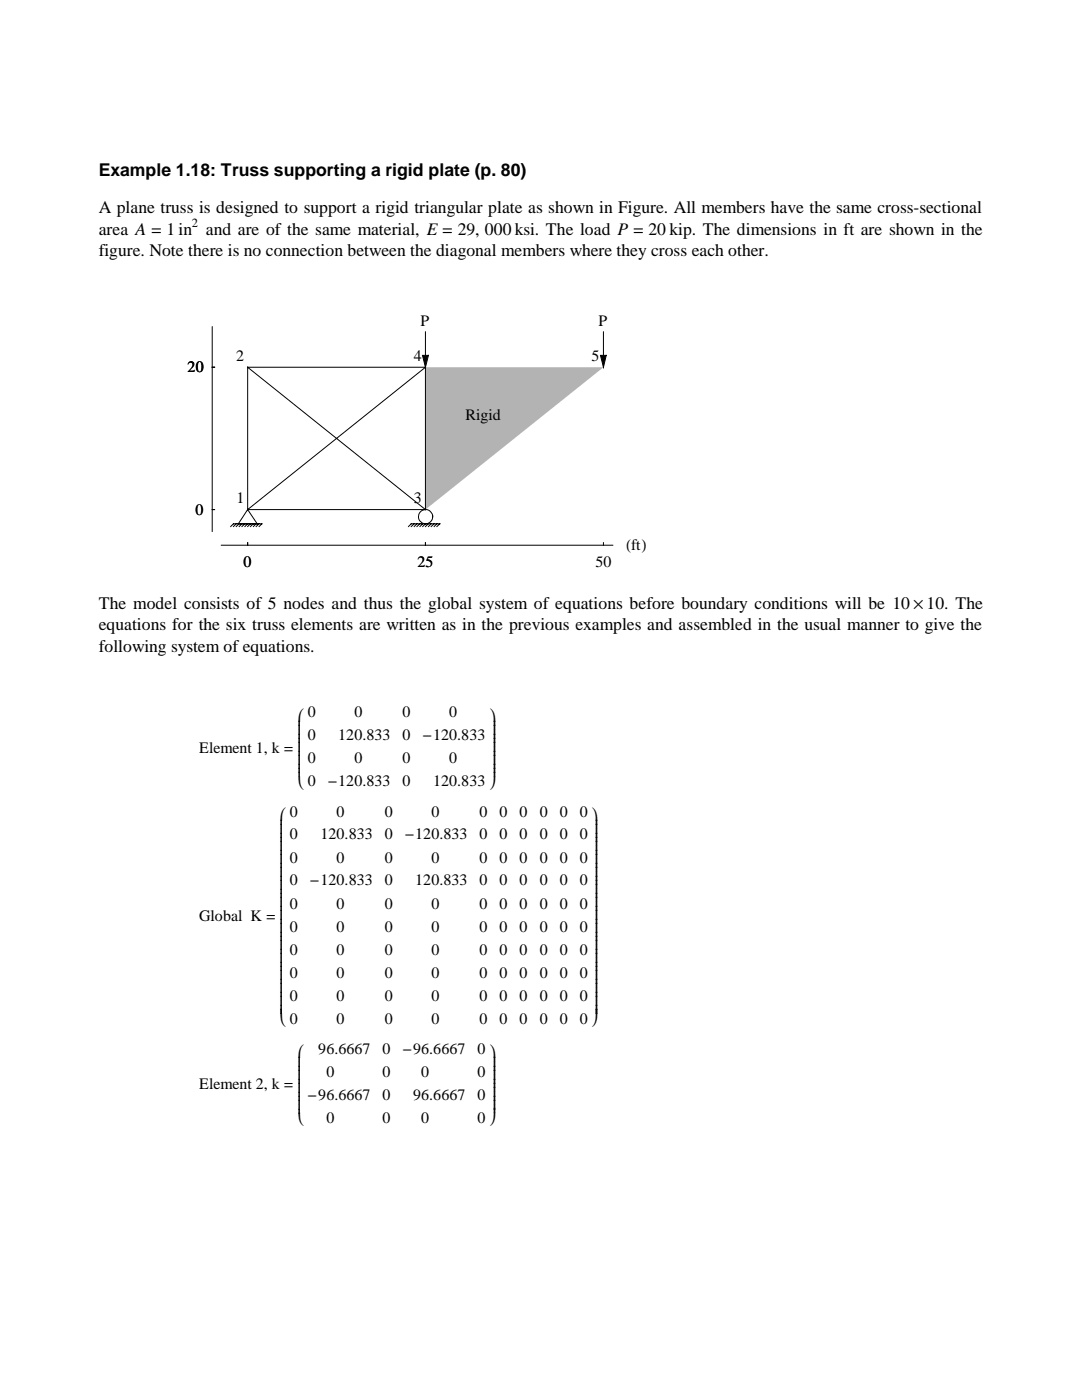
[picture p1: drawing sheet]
<svg xmlns="http://www.w3.org/2000/svg" width="216mm" height="279mm" viewBox="0 0 216 279" stroke-linecap="round" stroke-linejoin="round" font-family="sans-serif">
<defs><g id="words">
<g font-size="3.5">
<text x="19.7" y="35.1">Example 1.18: Truss supporting a rigid plate (p. 80)</text>
<text x="19.7" y="42.6">A plane truss is designed to support a rigid triangular plate as shown in Figure. All members have the same cross-sectional</text>
<text x="19.7" y="46.9">area A = 1 in</text>
<text x="41.1" y="46.9">and are of the same material, E = 29, 000 ksi. The load P = 20 kip. The dimensions in ft are shown in the</text>
<text x="19.7" y="51.2">figure. Note there is no connection between the diagonal members where they cross each other.</text>
<text x="19.7" y="121.5">The model consists of 5 nodes and thus the global system of equations before boundary conditions will be 10µ10. The</text>
<text x="19.7" y="125.8">equations for the six truss elements are written as in the previous examples and assembled in the usual manner to give the</text>
<text x="19.7" y="130.1">following system of equations.</text>
</g>
<g font-size="3.2">
<text x="83.9" y="65">P</text>
<text x="119.4" y="65">P</text>
<text x="37.4" y="74.3">20</text>
<text x="47.1" y="72.1">2</text>
<text x="82.6" y="72.1">4</text>
<text x="118" y="72.1">5</text>
<text x="92.9" y="83.8">Rigid</text>
<text x="47.2" y="100.5">1</text>
<text x="82.6" y="100.5">3</text>
<text x="39" y="102.7">0</text>
<text x="48.6" y="113.1">0</text>
<text x="83.3" y="113.1">25</text>
<text x="118.8" y="113.1">50</text>
<text x="124.9" y="109.8">HftL</text>
<text x="59.4" y="143.9">i 0</text>
<text x="70.7" y="143.2">0</text>
<text x="80.3" y="143.2">0</text>
<text x="89.6" y="143.2">0</text>
<text x="97.8" y="143.9">y</text>
<text x="59.4" y="144.9">j</text>
<text x="59.4" y="145.7">j</text>
<text x="59.4" y="146.6">j</text>
<text x="59.4" y="147.5">j 0</text>
<text x="59.4" y="148.3">j</text>
<text x="59.4" y="149.2">j</text>
<text x="67.5" y="147.8">120.833</text>
<text x="80.3" y="147.8">0</text>
<text x="84.3" y="147.8">-120.833 zz</text>
<text x="97.8" y="144.9">z</text>
<text x="97.8" y="145.7">z</text>
<text x="97.8" y="146.6">z</text>
<text x="97.8" y="149.2">z</text>
<text x="39.8" y="150.3">Element 1, k = jj</text>
<text x="59.4" y="151.7">j 0</text>
<text x="59.4" y="152.6">j</text>
<text x="59.4" y="153.5">j</text>
<text x="59.4" y="154.3">j</text>
<text x="59.4" y="155.1">j</text>
<text x="70.7" y="152.4">0</text>
<text x="80.3" y="152.4">0</text>
<text x="89.6" y="152.4">0</text>
<text x="97.8" y="150">z</text>
<text x="97.8" y="150.9">z</text>
<text x="97.8" y="151.7">z</text>
<text x="97.8" y="152.6">z</text>
<text x="97.8" y="153.5">z</text>
<text x="97.8" y="154.3">z</text>
<text x="97.8" y="155.1">z</text>
<text x="59.4" y="157.6">k 0</text>
<text x="65.3" y="156.9">-120.833</text>
<text x="80.3" y="156.9">0</text>
<text x="86.4" y="156.9">120.833 {</text>
<text x="55.9" y="163.6">i 0</text>
<text x="55.9" y="164.6">j</text>
<text x="55.9" y="165.5">j</text>
<text x="55.9" y="166.4">j</text>
<text x="55.9" y="167.2">j 0</text>
<text x="63.9" y="167.5">120.833</text>
<text x="67.2" y="163">0</text>
<text x="76.8" y="163">0</text>
<text x="76.8" y="167.5">0</text>
<text x="80.7" y="167.5">-120.833</text>
<text x="86.1" y="163">0</text>
<text x="95.7" y="167.5">0</text>
<text x="95.7" y="163">0</text>
<text x="99.7" y="167.5">0</text>
<text x="99.7" y="163">0</text>
<text x="103.7" y="167.5">0</text>
<text x="103.7" y="163">0</text>
<text x="107.7" y="167.5">0</text>
<text x="107.7" y="163">0</text>
<text x="111.7" y="167.5">0</text>
<text x="111.7" y="163">0</text>
<text x="115.7" y="167.5">0 zz</text>
<text x="115.7" y="163">0 y</text>
<text x="118.1" y="164.6">z</text>
<text x="118.1" y="165.5">z</text>
<text x="118.1" y="166.4">z</text>
<text x="55.9" y="168.1">j</text>
<text x="55.9" y="168.9">j</text>
<text x="55.9" y="169.8">j</text>
<text x="55.9" y="170.7">j</text>
<text x="55.9" y="171.5">j 0</text>
<text x="55.9" y="172.4">j</text>
<text x="55.9" y="173.2">j</text>
<text x="67.2" y="172.1">0</text>
<text x="76.8" y="172.1">0</text>
<text x="86.1" y="172.1">0</text>
<text x="95.7" y="172.1">0</text>
<text x="99.7" y="172.1">0</text>
<text x="103.7" y="172.1">0</text>
<text x="107.7" y="172.1">0</text>
<text x="111.7" y="172.1">0</text>
<text x="115.7" y="172.1">0 zz</text>
<text x="118.1" y="168.9">z</text>
<text x="118.1" y="169.8">z</text>
<text x="118.1" y="170.7">z</text>
<text x="118.1" y="173.2">z</text>
<text x="55.9" y="174.1">j</text>
<text x="55.9" y="174.9">j</text>
<text x="55.9" y="175.8">j</text>
<text x="55.9" y="176.7">j 0</text>
<text x="55.9" y="177.5">j</text>
<text x="55.9" y="178.4">j</text>
<text x="55.9" y="179.3">j</text>
<text x="61.8" y="176.7">-120.833</text>
<text x="76.8" y="176.7">0</text>
<text x="82.9" y="176.7">120.833</text>
<text x="95.7" y="176.7">0</text>
<text x="99.7" y="176.7">0</text>
<text x="103.7" y="176.7">0</text>
<text x="107.7" y="176.7">0</text>
<text x="111.7" y="176.7">0</text>
<text x="115.7" y="176.7">0 z</text>
<text x="118.1" y="174.1">z</text>
<text x="118.1" y="174.9">z</text>
<text x="118.1" y="175.8">z</text>
<text x="118.1" y="177.5">z</text>
<text x="118.1" y="178.4">z</text>
<text x="118.1" y="179.3">z</text>
<text x="39.8" y="183.8">Global K = jj</text>
<text x="55.9" y="180.1">j</text>
<text x="55.9" y="180.9">j 0</text>
<text x="55.9" y="181.8">j</text>
<text x="55.9" y="182.7">j</text>
<text x="55.9" y="185.2">j 0</text>
<text x="67.2" y="181.3">0</text>
<text x="67.2" y="185.9">0</text>
<text x="76.8" y="181.3">0</text>
<text x="76.8" y="185.9">0</text>
<text x="86.1" y="181.3">0</text>
<text x="86.1" y="185.9">0</text>
<text x="95.7" y="181.3">0</text>
<text x="95.7" y="185.9">0</text>
<text x="99.7" y="181.3">0</text>
<text x="99.7" y="185.9">0</text>
<text x="103.7" y="181.3">0</text>
<text x="103.7" y="185.9">0</text>
<text x="107.7" y="181.3">0</text>
<text x="107.7" y="185.9">0</text>
<text x="111.7" y="181.3">0</text>
<text x="111.7" y="185.9">0</text>
<text x="115.7" y="181.3">0 zz</text>
<text x="115.7" y="185.9">0 zz</text>
<text x="118.1" y="180.1">z</text>
<text x="118.1" y="182.7">z</text>
<text x="118.1" y="183.5">z</text>
<text x="118.1" y="184.4">z</text>
<text x="55.9" y="186.1">j</text>
<text x="55.9" y="187">j</text>
<text x="55.9" y="187.8">j</text>
<text x="55.9" y="188.7">j</text>
<text x="55.9" y="189.5">j</text>
<text x="55.9" y="190.4">j 0</text>
<text x="55.9" y="191.2">j</text>
<text x="67.2" y="190.5">0</text>
<text x="76.8" y="190.5">0</text>
<text x="86.1" y="190.5">0</text>
<text x="95.7" y="190.5">0</text>
<text x="99.7" y="190.5">0</text>
<text x="103.7" y="190.5">0</text>
<text x="107.7" y="190.5">0</text>
<text x="111.7" y="190.5">0</text>
<text x="115.7" y="190.5">0 zz</text>
<text x="118.1" y="187">z</text>
<text x="118.1" y="187.8">z</text>
<text x="118.1" y="188.7">z</text>
<text x="118.1" y="189.5">z</text>
<text x="55.9" y="192.1">j</text>
<text x="55.9" y="193">j</text>
<text x="55.9" y="193.8">j</text>
<text x="55.9" y="194.7">j 0</text>
<text x="55.9" y="195.6">j</text>
<text x="55.9" y="196.4">j</text>
<text x="55.9" y="197.2">j</text>
<text x="67.2" y="195.1">0</text>
<text x="76.8" y="195.1">0</text>
<text x="86.1" y="195.1">0</text>
<text x="95.7" y="195.1">0</text>
<text x="99.7" y="195.1">0</text>
<text x="103.7" y="195.1">0</text>
<text x="107.7" y="195.1">0</text>
<text x="111.7" y="195.1">0</text>
<text x="115.7" y="195.1">0 zz</text>
<text x="118.1" y="192.1">z</text>
<text x="118.1" y="193">z</text>
<text x="118.1" y="193.8">z</text>
<text x="118.1" y="196.4">z</text>
<text x="118.1" y="197.2">z</text>
<text x="55.9" y="198.1">j</text>
<text x="55.9" y="199">j 0</text>
<text x="55.9" y="199.8">j</text>
<text x="55.9" y="200.7">j</text>
<text x="55.9" y="201.5">j</text>
<text x="55.9" y="202.4">j</text>
<text x="67.2" y="199.7">0</text>
<text x="76.8" y="199.7">0</text>
<text x="86.1" y="199.7">0</text>
<text x="95.7" y="199.7">0</text>
<text x="99.7" y="199.7">0</text>
<text x="103.7" y="199.7">0</text>
<text x="107.7" y="199.7">0</text>
<text x="111.7" y="199.7">0</text>
<text x="115.7" y="199.7">0 zz</text>
<text x="118.1" y="198.1">z</text>
<text x="118.1" y="200.7">z</text>
<text x="118.1" y="201.5">z</text>
<text x="118.1" y="202.4">z</text>
<text x="55.9" y="205">k 0</text>
<text x="67.2" y="204.3">0</text>
<text x="76.8" y="204.3">0</text>
<text x="86.1" y="204.3">0</text>
<text x="95.7" y="204.3">0</text>
<text x="99.7" y="204.3">0</text>
<text x="103.7" y="204.3">0</text>
<text x="107.7" y="204.3">0</text>
<text x="111.7" y="204.3">0</text>
<text x="115.7" y="204.3">0 {</text>
<text x="59.4" y="211">i</text>
<text x="59.4" y="212">j</text>
<text x="59.4" y="212.9">j</text>
<text x="59.4" y="213.7">j</text>
<text x="59.4" y="214.6">j</text>
<text x="59.4" y="215.5">j</text>
<text x="63.5" y="210.3">96.6667</text>
<text x="65.1" y="214.9">0</text>
<text x="76.3" y="214.9">0</text>
<text x="76.3" y="210.3">0</text>
<text x="80.2" y="210.3">-96.6667</text>
<text x="84" y="214.9">0</text>
<text x="95.3" y="214.9">0 zz</text>
<text x="95.3" y="210.3">0 y</text>
<text x="97.8" y="212">z</text>
<text x="97.8" y="212.9">z</text>
<text x="97.8" y="213.7">z</text>
<text x="39.8" y="217.4">Element 2, k = jj</text>
<text x="59.4" y="216.3">j</text>
<text x="59.4" y="218.9">j -96.6667</text>
<text x="59.4" y="219.7">j</text>
<text x="59.4" y="220.6">j</text>
<text x="59.4" y="221.5">j</text>
<text x="76.3" y="219.5">0</text>
<text x="82.4" y="219.5">96.6667</text>
<text x="95.3" y="219.5">0 zz</text>
<text x="97.8" y="216.3">z</text>
<text x="97.8" y="217.1">z</text>
<text x="97.8" y="218">z</text>
<text x="97.8" y="220.6">z</text>
<text x="97.8" y="221.5">z</text>
<text x="59.4" y="224.7">k</text>
<text x="59.4" y="222.2">j</text>
<text x="65.1" y="224.1">0</text>
<text x="76.3" y="224.1">0</text>
<text x="84" y="224.1">0</text>
<text x="95.3" y="224.1">0 {</text>
<text x="97.8" y="222.2">z</text>
</g>
<text font-size="2.5" x="38.3" y="45.3">2</text>
</g></defs>
<path d="M42.3 73.3h.5M42.3 65.2v40.9M42.3 101.7h.5M44.2 108.8h78.1M49.4 108.3v.5M84.9 108.3v.5M120.4 108.3v.5" fill="none" stroke="#000" stroke-width=".2"/>
<path d="M84.9 73.3h35.5l-35.5 28.4z" fill="#b3b3b3"/>
<g fill="none" stroke="#000" stroke-width=".2">
<path d="M49.4 73.3l35.5 28.4v-28.4M49.4 73.3v28.4M49.4 73.3h35.5M84.3 70.9h1.2l-.6 2.4zM84.9 66.2v7.1M84.9 73.3l-35.5 28.4M119.8 70.9h1.2l-.6 2.4zM120.4 66.2v7.1M46 105.1l.6-.6h5.7l-.6 .6M47.1 104.5l-.5 .6M47.7 104.5l-.6 .6M48.3 104.5l-.6 .6"/>
<path d="M48.9 104.5l-.6 .6M49.4 101.7l1.9 2.8h-3.7zM49.4 104.5l-.5 .6M49.4 101.7h35.5M50 104.5l-.6 .6M50.6 104.5l-.6 .6M51.1 104.5l-.5 .6M51.7 104.5l-.6 .6M81.5 105.1l.6-.6h5.7l-.6 .6M82.6 104.5l-.5 .6M83.2 104.5l-.6 .6M83.8 104.5l-.6 .6"/>
<path d="M84.3 104.5l-.5 .6M84.9 104.5l-.6 .6M85.5 104.5l-.6 .6M86 104.5l-.5 .6M86.3 103a1.43 1.43 0 0 1-1.9 1.4 1.43 1.43 0 0 1-.5-2.3 1.43 1.43 0 0 1 2.3 .5l.1 .5M86.6 104.5l-.6 .6M87.2 104.5l-.6 .6"/>
</g>
<path d="M84.3 70.9h1.2l-.6 2.4zM119.8 70.9h1.2l-.6 2.4z" fill="#000"/>
<use href="#words"/>
</svg>
